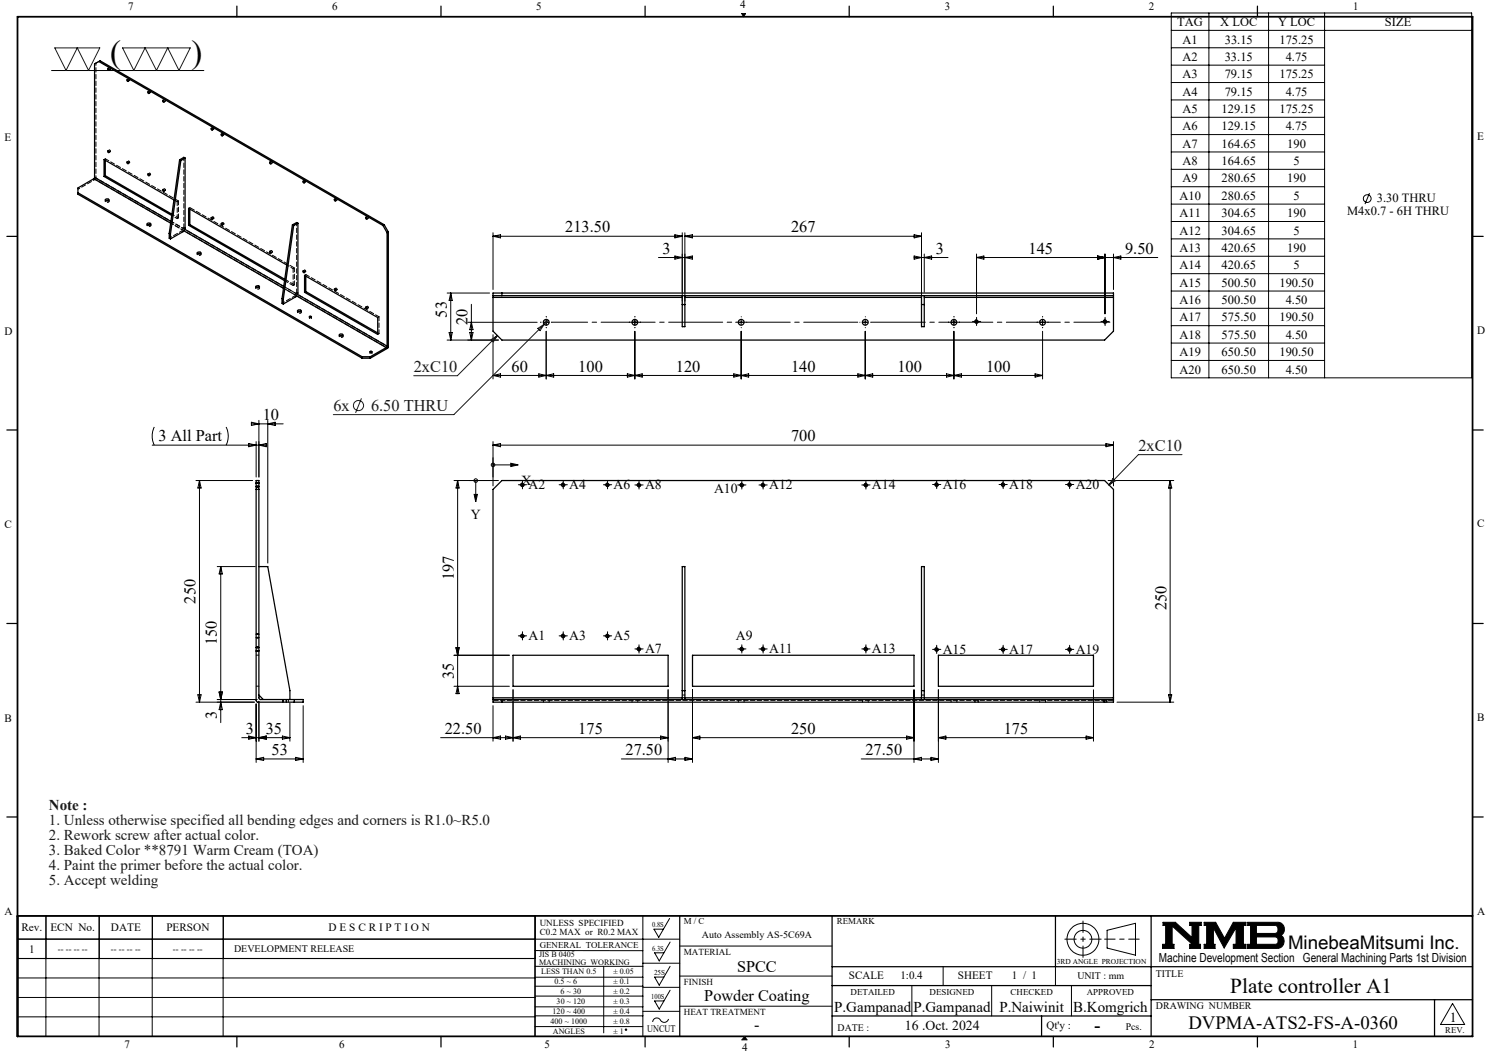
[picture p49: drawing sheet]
<svg xmlns="http://www.w3.org/2000/svg" width="420mm" height="297mm" viewBox="0 0 420 297" stroke-linecap="round" stroke-linejoin="round" font-family="sans-serif">
<defs><g id="words">
<g font-size="9.2">
<text x="31.1" y="17.7">(</text>
<text x="54" y="17.8">)</text>
</g>
<text font-size="6" x="347" y="280">Plate controller A1</text>
<g font-size="5.3">
<text x="363.3" y="267.7">MinebeaMitsumi Inc.</text>
<text x="335.2" y="290.4">DVPMA-ATS2-FS-A-0360</text>
</g>
<text font-size="4.9" x="308.8" y="290.9">-</text>
<g font-size="4.6">
<text x="159.4" y="65.5">213.50</text>
<text x="223.1" y="65.5">267</text>
<text x="186.9" y="71.5">3</text>
<text x="264" y="71.5">3</text>
<text x="290.1" y="71.5">145</text>
<text x="317.3" y="71.5">9.50</text>
<text x="126.1" y="89.6" transform="rotate(-90 126.1 89.6)">53</text>
<text x="131.9" y="91.6" transform="rotate(-90 131.9 91.6)">20</text>
<text x="144.3" y="104.8">60</text>
<text x="163.1" y="104.8">100</text>
<text x="190.6" y="104.8">120</text>
<text x="223.1" y="104.8">140</text>
<text x="253.1" y="104.8">100</text>
<text x="278.1" y="104.8">100</text>
<text x="74.1" y="118.4">10</text>
<text x="44.7" y="124.4">3 All Part</text>
<text x="223.1" y="124.4">700</text>
<text x="128" y="163.6" transform="rotate(-90 128 163.6)">197</text>
<text x="55.2" y="170.2" transform="rotate(-90 55.2 170.2)">250</text>
<text x="329" y="172.2" transform="rotate(-90 329 172.2)">250</text>
<text x="61.2" y="182" transform="rotate(-90 61.2 182)">150</text>
<text x="128" y="191.5" transform="rotate(-90 128 191.5)">35</text>
<text x="61.2" y="202.7" transform="rotate(-90 61.2 202.7)">3</text>
<text x="69.4" y="206.9">3</text>
<text x="75" y="206.9">35</text>
<text x="125.4" y="206.9">22.50</text>
<text x="163.1" y="206.9">175</text>
<text x="223.1" y="206.9">250</text>
<text x="283.1" y="206.9">175</text>
<text x="76.6" y="212.9">53</text>
<text x="176.4" y="212.9">27.50</text>
<text x="244.1" y="212.9">27.50</text>
<text x="207.9" y="274.1">SPCC</text>
<text x="198.7" y="282.4">Powder Coating</text>
<text x="212.8" y="290.6">-</text>
</g>
<g font-size="4.6" fill="#191924">
<text x="116.7" y="104.9">2xC10</text>
<text x="94" y="115.8">6x</text>
<text x="104.7" y="115.8">6.50 THRU</text>
<text x="321.1" y="127.1">2xC10</text>
</g>
<g font-size="4.2" fill="#191924">
<text x="13.8" y="228.5">Note :</text>
<text x="13.8" y="232.8">1. Unless otherwise specified all bending edges and corners is R1.0~R5.0</text>
<text x="13.8" y="237">2. Rework screw after actual color.</text>
<text x="13.8" y="241.3">3. Baked Color **8791 Warm Cream (TOA)</text>
<text x="13.8" y="245.5">4. Paint the primer before the actual color.</text>
<text x="13.8" y="249.7">5. Accept welding</text>
</g>
<g font-size="4.2">
<text x="235.3" y="285.5">P.Gampanad</text>
<text x="257.6" y="285.5">P.Gampanad</text>
<text x="281.9" y="285.5">P.Naiwinit</text>
<text x="302.7" y="285.5">B.Komgrich</text>
</g>
<g font-size="3.9">
<text x="147.1" y="136.7">X</text>
<text x="149.1" y="138">A2</text>
<text x="160.6" y="138">A4</text>
<text x="173.1" y="138">A6</text>
<text x="265.9" y="137.9">A16</text>
<text x="284.7" y="137.9">A18</text>
<text x="303.4" y="137.9">A20</text>
<text x="182" y="138">A8</text>
<text x="201.4" y="139.1">A10</text>
<text x="216.9" y="138">A12</text>
<text x="245.9" y="138">A14</text>
<text x="132.8" y="146.5">Y</text>
<text x="149.1" y="180.6">A1</text>
<text x="160.6" y="180.6">A3</text>
<text x="173.1" y="180.6">A5</text>
<text x="182" y="184.3">A7</text>
<text x="207.5" y="180.6">A9</text>
<text x="216.9" y="184.3">A11</text>
<text x="245.9" y="184.3">A13</text>
<text x="265.9" y="184.4">A15</text>
<text x="284.7" y="184.4">A17</text>
<text x="303.4" y="184.4">A19</text>
<text x="255.2" y="290.6">16 .Oct. 2024</text>
<text x="408.9" y="288.2">1</text>
</g>
<g font-size="3.5">
<text x="332.1" y="7.4">TAG</text>
<text x="344.2" y="7.4">X LOC</text>
<text x="360.5" y="7.4">Y LOC</text>
<text x="390.7" y="7.4">SIZE</text>
<text x="333.6" y="17.2">A2</text>
<text x="333.6" y="12.3">A1</text>
<text x="345.5" y="17.2">33.15</text>
<text x="345.5" y="12.3">33.15</text>
<text x="360.9" y="12.3">175.25</text>
<text x="362.6" y="17.2">4.75</text>
<text x="333.6" y="22.1">A3</text>
<text x="345.5" y="22.1">79.15</text>
<text x="360.9" y="22.1">175.25</text>
<text x="333.6" y="27">A4</text>
<text x="345.5" y="27">79.15</text>
<text x="362.6" y="27">4.75</text>
<text x="333.6" y="31.9">A5</text>
<text x="344.6" y="31.9">129.15</text>
<text x="360.9" y="31.9">175.25</text>
<text x="333.6" y="36.8">A6</text>
<text x="333.6" y="41.7">A7</text>
<text x="344.6" y="36.8">129.15</text>
<text x="344.6" y="41.7">164.65</text>
<text x="362.6" y="36.8">4.75</text>
<text x="363.1" y="41.7">190</text>
<text x="333.6" y="46.6">A8</text>
<text x="344.6" y="46.6">164.65</text>
<text x="364.9" y="46.6">5</text>
<text x="333.6" y="51.5">A9</text>
<text x="344.6" y="51.5">280.65</text>
<text x="363.1" y="51.5">190</text>
<text x="332.7" y="56.4">A10</text>
<text x="344.6" y="56.4">280.65</text>
<text x="364.9" y="56.4">5</text>
<text x="388.4" y="57.1">3.30 THRU</text>
<text x="332.7" y="61.3">A11</text>
<text x="344.6" y="61.3">304.65</text>
<text x="363.1" y="61.3">190</text>
<text x="380" y="60.6">M4x0.7 - 6H THRU</text>
<text x="332.7" y="66.2">A12</text>
<text x="332.7" y="71.1">A13</text>
<text x="344.6" y="66.2">304.65</text>
<text x="344.6" y="71.1">420.65</text>
<text x="363.1" y="71.1">190</text>
<text x="364.9" y="66.2">5</text>
<text x="332.7" y="76">A14</text>
<text x="344.6" y="76">420.65</text>
<text x="364.9" y="76">5</text>
<text x="332.7" y="80.9">A15</text>
<text x="344.6" y="80.9">500.50</text>
<text x="360.9" y="80.9">190.50</text>
<text x="332.7" y="85.8">A16</text>
<text x="344.6" y="85.8">500.50</text>
<text x="362.6" y="85.8">4.50</text>
<text x="332.7" y="90.7">A17</text>
<text x="332.7" y="95.6">A18</text>
<text x="344.6" y="90.7">575.50</text>
<text x="344.6" y="95.6">575.50</text>
<text x="360.9" y="90.7">190.50</text>
<text x="362.6" y="95.6">4.50</text>
<text x="332.7" y="100.5">A19</text>
<text x="344.6" y="100.5">650.50</text>
<text x="360.9" y="100.5">190.50</text>
<text x="332.7" y="105.4">A20</text>
<text x="344.6" y="105.4">650.50</text>
<text x="362.6" y="105.4">4.50</text>
<text x="326.9" y="271.4">Machine Development Section General Machining Parts 1st Division</text>
</g>
<g font-size="3.2">
<text x="36.1" y="2.9">7</text>
<text x="93.7" y="2.8">6</text>
<text x="151.3" y="2.8">5</text>
<text x="208.8" y="2.2">4</text>
<text x="266.5" y="2.8">3</text>
<text x="324.1" y="2.8">2</text>
<text x="381.6" y="2.8">1</text>
<text x="1.3" y="39.8">E</text>
<text x="416.6" y="39.5">E</text>
<text x="1.3" y="94.3">D</text>
<text x="416.6" y="94.1">D</text>
<text x="1.3" y="148.9">C</text>
<text x="416.6" y="148.7">C</text>
<text x="1.3" y="203.6">B</text>
<text x="416.6" y="203.3">B</text>
<text x="416.6" y="258">A</text>
<text x="1.3" y="258.1">A</text>
<text x="6.1" y="262.7">Rev.</text>
<text x="14.2" y="262.7">ECN No.</text>
<text x="31.3" y="262.7">DATE</text>
<text x="46.9" y="262.7">PERSON</text>
<text x="92.7" y="262.7">D E S C R I P T I O N</text>
<text x="8.2" y="268.7">1</text>
<text x="239.4" y="276.2">SCALE</text>
<text x="254" y="276.2">1:0.4</text>
<text x="270.2" y="276.2">SHEET</text>
<text x="285.4" y="276.2">1 / 1</text>
<text x="295.2" y="290.1">Qt'y :</text>
<text x="35.1" y="295.5">7</text>
<text x="95.7" y="295.6">6</text>
<text x="153.6" y="295.6">5</text>
<text x="209.3" y="296.3">4</text>
<text x="266.6" y="295.6">3</text>
<text x="324.2" y="295.6">2</text>
<text x="381.6" y="295.6">1</text>
</g>
<g font-size="2.8">
<text x="66" y="268.6">DEVELOPMENT RELEASE</text>
<text x="198" y="264.5">Auto Assembly AS-5C69A</text>
<text x="326" y="275.4">TITLE</text>
<text x="303.9" y="276.2">UNIT : mm</text>
<text x="326" y="284.7">DRAWING NUMBER</text>
<text x="182.5" y="291.2">UNCUT</text>
<text x="236.3" y="290.7">DATE :</text>
<text x="317.6" y="290.6">Pcs.</text>
</g>
<g font-size="2.6">
<text x="152.2" y="261.3">UNLESS SPECIFIED</text>
<text x="152.2" y="263.7">C0.2 MAX or R0.2 MAX</text>
<text x="192.9" y="269.4">MATERIAL</text>
<text x="192.9" y="277.7">FINISH</text>
<text x="192.9" y="286.3">HEAT TREATMENT</text>
</g>
<g font-size="2.5">
<text x="192.9" y="260.7">M / C</text>
<text x="236" y="260.7">REMARK</text>
<text x="16.3" y="268.5">-- -- -- --</text>
<text x="31.3" y="268.5">-- -- -- --</text>
<text x="48.8" y="268.5">-- -- -- --</text>
<text x="152.3" y="267.3">GENERAL TOLERANCE</text>
<text x="239.9" y="280.5">DETAILED</text>
<text x="262.2" y="280.5">DESIGNED</text>
<text x="285.1" y="280.5">CHECKED</text>
<text x="306.6" y="280.5">APPROVED</text>
<text x="407.7" y="291.5">REV.</text>
</g>
<g font-size="2.3">
<text x="152.1" y="270">JIS B 0405</text>
<text x="152.1" y="272.1">MACHINING WORKING</text>
<text x="152.7" y="274.6">LESS THAN 0.5</text>
<text x="173" y="274.6">± 0.05</text>
<text x="156.4" y="277.4">0.5 ~ 6</text>
<text x="158.1" y="280.3">6 ~ 30</text>
<text x="173" y="277.4">± 0.1</text>
<text x="173" y="280.3">± 0.2</text>
<text x="155.9" y="286">120 ~ 400</text>
<text x="157" y="283.2">30 ~ 120</text>
<text x="173" y="283.2">± 0.3</text>
<text x="173" y="286">± 0.4</text>
<text x="155.3" y="288.9">400 ~ 1000</text>
<text x="155.9" y="291.7">ANGLES</text>
<text x="173" y="288.9">± 0.8</text>
<text x="173" y="291.7">± 1</text>
</g>
<g font-size="2.1">
<text x="184" y="261.5">0.8S</text>
<text x="184" y="268.1">6.3S</text>
<text x="184.5" y="275">25S</text>
<text x="298.1" y="271.8">3RD ANGLE PROJECTION</text>
<text x="183.7" y="281.9">100S</text>
</g>
</g></defs>
<g fill="none" stroke="#000" stroke-width=".28">
<path d="M14.5 19.9h43M30.4 19.3a.28 .28 0 0 1 .4 .2 .28 .28 0 0 1-.3 .3zM209.2 3.8h1.1l-.6 .9zM330.4 3.7h84.7v102.9h-84.7zM330.4 13.5h43.2M330.4 18.4h43.2M330.4 8.6h84.7M341 3.7v102.9M357.8 3.7v102.9M373.6 3.7v102.9M35.8 22.4a.27 .27 0 0 1 .5 .2 .27 .27 0 0 1-.4 .3zM41.7 25.9a.26 .26 0 0 1 .4 .1 .26 .26 0 0 1-.3 .3z"/>
<path d="M45.9 28.3a.27 .27 0 0 1 .4 .1 .27 .27 0 0 1-.2 .4zM59.6 36.2a.28 .28 0 0 1 .4 .1 .28 .28 0 0 1-.3 .4zM330.4 23.3h43.2M330.4 28.2h43.2M330.4 33.1h43.2M330.4 38h43.2M30.4 42.5a.27 .27 0 0 1 .4 .2 .27 .27 0 0 1-.2 .3zM35.8 45.6a.26 .26 0 0 1 .4 .2 .26 .26 0 0 1-.3 .3zM41.7 49a.28 .28 0 0 1 .4 .2 .28 .28 0 0 1-.2 .4zM46 53.4a.28 .28 0 0 1 .4 .2 .28 .28 0 0 1-.4 .3zM76.1 45.7a.26 .26 0 0 1 .4 .2 .26 .26 0 0 1-.3 .3zM85.5 51a.27 .27 0 0 1 .4 .2 .27 .27 0 0 1-.3 .3z"/>
<path d="M94.3 56.1a.29 .29 0 0 1 .4 .2 .29 .29 0 0 1-.2 .4zM330.4 42.9h43.2M330.4 47.8h43.2M330.4 52.7h43.2M330.4 57.6h43.2M386.3 54.5l-1.3 3.1M59.6 61.3a.29 .29 0 0 1 .4 .2 .29 .29 0 0 1-.3 .4zM62.4 63a.26 .26 0 0 1 .4 .1 .26 .26 0 0 1-.3 .4zM76.1 70.9a.28 .28 0 0 1 .3 .1 .28 .28 0 0 1-.2 .4zM85.5 76.3a.29 .29 0 0 1 .4 .2 .29 .29 0 0 1-.2 .4zM103.2 61.3a.27 .27 0 0 1 .4 .1 .27 .27 0 0 1-.3 .3zM139.1 65.6v16.1"/>
<path d="M139.1 66.6l2.1-.4v.9zM139.1 66.6h53.3M185.7 72.6h9.6M190.4 72.2l2 .4-2 .5zM190.4 66.2l2 .4-2 .5zM192.4 65.6v19.3M193.2 65.6v19.3M193.2 66.6h66.7M193.2 66.6l2.1-.4v.9zM193.2 72.6l2.1-.4v.9zM257.8 66.2l2.1 .4-2.1 .5zM257.8 72.6h9.6"/>
<path d="M257.8 72.2l2.1 .4-2.1 .5zM259.9 65.6v19.3M260.7 71.6v10.8M260.7 72.6l2.1-.4v.9zM275.4 71.6v16.9M275.4 72.6h51.2M275.4 72.6l2.1-.4v.9zM309.6 72.2l2.1 .4-2.1 .5zM311.7 71.6v16.9M314.1 71.6v10.1M314.1 72.6l2.1-.4v.9zM330.4 62.5h43.2"/>
<path d="M330.4 67.4h43.2M330.4 72.3h43.2M330.4 77.2h43.2M94.3 81.5a.27 .27 0 0 1 .4 .1 .27 .27 0 0 1-.3 .3zM103.2 86.6a.26 .26 0 0 1 .4 .1 .26 .26 0 0 1-.3 .4zM104.3 99.2l.5-.1a.26 .26 0 0 1-.2 .4 .26 .26 0 0 1-.3-.3zM126.1 95.9h14.5M126.1 82.7h12M126.7 93.8h.9l-.5 2.1zM127.1 82.7v13.2M127.1 82.7l.5 2h-.9zM131.9 90.9h19.6"/>
<path d="M132.5 93.8h.9l-.4 2.1zM133 85.8v10.1M133 90.9l.4 2.1h-.9zM139.1 94.4v12.5M153.3 90.9h1.5M154.1 90.2v1.4M154.1 93.4v13.5M178.3 90.9h1.5M179.1 90.2v1.4M179.1 93.4v13.5M208.3 90.9h1.5M209.1 90.2v1.4"/>
<path d="M209.1 93.4v13.5M243.3 90.9h1.5M244.1 90.2v1.4M244.1 93.4v13.5M268.3 90.9h1.5M269.1 90.2v1.4M269.1 93.4v13.5M274.7 90.7h1.5M275.4 90v1.4M275.6 90.2a.51 .51 0 0 0-.6 .4 .51 .51 0 0 0 .3 .6 .51 .51 0 0 0 .6-.4M293.3 90.9h1.5M294.1 90.2v1.4"/>
<path d="M294.1 93.4v13.5M310.9 90.7h1.6M311.7 90v1.4M311.8 90.2a.51 .51 0 0 0-.6 .4 .51 .51 0 0 0 .4 .6 .51 .51 0 0 0 .6-.4M330.4 82.1h43.2M330.4 87h43.2M330.4 91.9h43.2M330.4 96.8h43.2M70.9 119.6h9M70.9 119.1l2.1 .5-2.1 .4zM73 118.6v15.9M75.5 118.6v40.2"/>
<path d="M75.5 119.6l2.1-.5v.9zM139.1 105.9l2.1-.5v1zM152 105.4l2.1 .5-2.1 .5zM154.1 105.9l2.1-.5v1zM177 105.4l2.1 .5-2.1 .5zM179.1 105.9l2.1-.5v1zM207 105.4l2.1 .5-2.1 .5zM209.1 105.9l2.1-.5v1zM242 105.4l2.1 .5-2.1 .5zM244.1 105.9l2.1-.5v1zM267 105.4l2.1 .5-2.1 .5zM269.1 105.9l2.1-.5v1z"/>
<path d="M292 105.4l2.1 .5-2.1 .5zM294.1 105.9h-155M330.4 101.7h43.2M42.9 125.6h32.2M43.5 120.4l-.6 2.1 .1 1.7 .5 1.4M55.3 135.5h16M56.3 135.5v62.5M56.3 135.5l.4 2.2h-.9zM63.8 120.4l.6 2.4-.2 1.8-.4 1M70.2 125.1l2 .5-2 .4zM72.2 137.2h.8M72.2 136.2h.8"/>
<path d="M72.2 137.3h.8M72.2 136.3h.8M72.2 124.6v9.9M73 125.6l2.1-.5v.9zM128.1 135.5h12.5M129.1 135.5l.4 2.2h-.9zM129.1 135.5v60.1M133.7 139.4h1l-.5 2.2zM134.2 135.5v3.9M139.1 124.6v12.5M139.1 131.1h5M139.1 125.6h175"/>
<path d="M139.1 125.6l2.1-.5v.9zM144.1 130.7l2.1 .4-2.1 .5zM146.6 136.7h1.5M147.4 136v1.5M147.5 136.2a.51 .51 0 0 0-.6 .4 .51 .51 0 0 0 .3 .6 .51 .51 0 0 0 .6-.3M158.1 136.7h1.5M158.9 136v1.5M159 136.2a.51 .51 0 0 0-.6 .4 .51 .51 0 0 0 .3 .6 .51 .51 0 0 0 .6-.3M170.6 136.7h1.5M171.3 136v1.5M171.5 136.2a.51 .51 0 0 0-.6 .4 .51 .51 0 0 0 .3 .6 .51 .51 0 0 0 .6-.3M179.5 136.8h1.5"/>
<path d="M180.2 136.1v1.4M180.4 136.3a.51 .51 0 0 0-.7 .4 .51 .51 0 0 0 .4 .6 .51 .51 0 0 0 .6-.4M208.5 136.8h1.5M209.2 136.1v1.4M209.4 136.3a.51 .51 0 0 0-.7 .4 .51 .51 0 0 0 .4 .6 .51 .51 0 0 0 .6-.4M214.5 136.8h1.5M215.2 136.1v1.4M215.4 136.3a.51 .51 0 0 0-.7 .4 .51 .51 0 0 0 .4 .6 .51 .51 0 0 0 .6-.4M243.5 136.8h1.5M244.2 136.1v1.4M244.4 136.3a.51 .51 0 0 0-.7 .4 .51 .51 0 0 0 .4 .6 .51 .51 0 0 0 .6-.4M263.5 136.7h1.4"/>
<path d="M264.2 135.9v1.5M264.3 136.2a.5 .5 0 0 0-.6 .4 .5 .5 0 0 0 .4 .6 .5 .5 0 0 0 .6-.4M282.2 136.7h1.5M282.9 135.9v1.5M283.1 136.2a.5 .5 0 0 0-.7 .4 .5 .5 0 0 0 .4 .6 .5 .5 0 0 0 .6-.4M301 136.7h1.4M301.7 135.9v1.5M301.8 136.2a.5 .5 0 0 0-.6 .4 .5 .5 0 0 0 .4 .6 .5 .5 0 0 0 .6-.4M312 125.1l2.1 .5-2.1 .4zM312.6 135.5h18.5M314.1 124.6v12.5M330.1 135.5l.4 2.2h-.9z"/>
<path d="M330.1 135.5v62.5M61.3 159.8h10.7M62.3 159.8v44M62.3 159.8l.4 2.1h-.9zM72.2 179.9h.8M72.2 178.9h.8M146.6 179.3h1.5M147.4 178.6v1.5M147.5 178.9a.5 .5 0 0 0-.6 .3 .5 .5 0 0 0 .3 .7 .5 .5 0 0 0 .6-.4M158.1 179.3h1.5M158.9 178.6v1.5M159 178.9a.5 .5 0 0 0-.6 .3 .5 .5 0 0 0 .3 .7 .5 .5 0 0 0 .6-.4"/>
<path d="M170.6 179.3h1.5M171.3 178.6v1.5M171.5 178.9a.5 .5 0 0 0-.6 .3 .5 .5 0 0 0 .3 .7 .5 .5 0 0 0 .6-.4M55.8 196h.9l-.4 2zM61.3 197.3h11.2M61.8 195.2h.9l-.4 2.1zM62.3 198l.4 2.2h-.9zM71.8 198h-16.5M72.2 183.5h.8M72.2 182.6h.8M72.2 183.7h.8M72.2 182.7h.8"/>
<path d="M72.2 198.5v16.5M73 197.8v11.3M79.8 197.3v.7M80.8 197.3v.7M81.8 198.3v10.8M85.5 199v16M128.1 193.6h15.6M128.6 182.7h.9l-.4 2.1zM129.1 193.6l.4 2h-.9zM139.1 199v10.1M143.7 184.8h-15.6M144.7 194.6v14.5"/>
<path d="M179.5 183.1h1.5M180.2 182.3v1.5M180.4 182.6a.51 .51 0 0 0-.7 .3 .51 .51 0 0 0 .4 .6 .51 .51 0 0 0 .6-.3M188.5 194.6v20.4M195.3 194.6v20.4M208.5 183.1h1.5M209.2 182.3v1.5M209.4 182.6a.51 .51 0 0 0-.7 .3 .51 .51 0 0 0 .4 .6 .51 .51 0 0 0 .6-.3M214.5 183.1h1.5M215.2 182.3v1.5M215.4 182.6a.51 .51 0 0 0-.7 .3 .51 .51 0 0 0 .4 .6 .51 .51 0 0 0 .6-.3M243.5 183.1h1.5"/>
<path d="M244.2 182.3v1.5M244.4 182.6a.51 .51 0 0 0-.7 .3 .51 .51 0 0 0 .4 .6 .51 .51 0 0 0 .6-.3M257.8 194.6v20.4M263.5 183.2h1.4M264.2 182.4v1.5M264.3 182.7a.5 .5 0 0 0-.6 .4 .5 .5 0 0 0 .4 .6 .5 .5 0 0 0 .6-.4M264.7 194.6v20.4M275 197.3v.7M275.9 197.3v.7M282.2 183.2h1.5M282.9 182.4v1.5M283.1 182.7a.5 .5 0 0 0-.7 .4 .5 .5 0 0 0 .4 .6 .5 .5 0 0 0 .6-.4"/>
<path d="M301 183.2h1.4M301.7 182.4v1.5M301.8 182.7a.5 .5 0 0 0-.6 .4 .5 .5 0 0 0 .4 .6 .5 .5 0 0 0 .6-.4M308.4 194.6v14.5M311.2 197.3v.7M312.2 197.3v.7M315.1 198h16M329.6 196h.9l-.4 2zM68.2 208.1h13.6M70.2 207.6l2 .5-2 .4zM72.2 214.1h13.3M72.2 214.1l2.2-.5v.9z"/>
<path d="M73 208.1l2.1-.5v.9zM79.7 207.6l2.1 .5-2.1 .4zM83.4 213.6l2.1 .5-2.1 .4zM124.3 208.1h64.2M139.1 208.1l2.1-.5v.9zM142.6 207.6l2.1 .5-2.1 .4zM144.7 208.1l2.1-.5v.9zM175.3 214.1h20M186.3 207.6l2.2 .5-2.2 .4zM188.5 214.1l2-.5v.9zM193.2 213.6l2.1 .5-2.1 .4zM195.3 208.1h62.5"/>
<path d="M195.3 208.1l2.1-.5v.9zM242.9 214.1h21.8M255.7 207.6l2.1 .5-2.1 .4zM257.8 214.1l2.1-.5v.9zM262.6 213.6l2.1 .5-2.1 .4zM264.7 208.1h43.7M264.7 208.1l2.1-.5v.9zM306.4 207.6l2 .5-2 .4zM13 258.3l-.1 34M27.9 258.3v34M28 258.3v12M42.9 258.3v34"/>
<path d="M43 258.3v12M62.9 258.3v34M63 258.3v12M150.9 258.3v34M181.3 258.3v34M188.9 259l-3.1 5.4-1.3-2.3h2.6M4.9 264.9h186.8M4.9 275.8h146M5 270.3v-12h146v12l-146.1 .1M150.9 278.2h30.4M150.9 275.6h30.4M150.9 272.6h30.4"/>
<path d="M150.9 268.1h30.4M170.3 272.6v18.7M181.3 271.7h10.4M181.3 278.5h10.4M189 279.3l-3.1 5.3-1.3-2.3h2.7M189 265.7l-3.1 5.3-1.3-2.3h2.7M189 272.6l-3.1 5.3-1.3-2.3h2.7M191.7 266.8h43M191.7 275.3h43M257.2 278v8.6M266 272.7v5.3M279.7 278v8.6"/>
<path d="M297.7 272.7v5.3M302.2 278v8.6M312.3 262.4l8-2v9l-8-2zM328 260.1h3.5l4.7 4.3v-3.4h-.6v-.9h3.2v.9h-.7v5.3h.5v1.2h-3v-1.2h.7l-5.7-5.1v5.1h.6v1.2h-3.3v-1.2h.9v-5.3h-.8zM339.7 260.1h3.2l2.5 4.6 2.5-4.6h3.5v.9h-.7v5.3h.7v1.2h-3.5v-1.2h.8v-4.6l-3.4 5.7-3-5.7v4.6h.4v1.2h-3v-1.2h.7v-5.3h-.7zM351.9 260.1h8.4a1.97 1.97 0 0 1 1.9 1.5 1.97 1.97 0 0 1-.9 2.2 2.03 2.03 0 0 1 .8 2.2 2.03 2.03 0 0 1-1.8 1.5h-8.4v-1.2h.8v-5.3h-.8zM354.4 261h5.4l.6 .5v1.2l-.7 .6h-5.3zM354.4 264.3h5.4l.6 .4 .1 1-.6 .6h-5.5zM4.9 281.3h146M4.9 286.8h146M150.9 280.9h30.4M150.9 286.5h30.4"/>
<path d="M150.9 284h30.4M150.9 289.6h30.4M181.3 285.3h10.4M188.6 287.4a1.34 1.34 0 0 1-1.3 1 1.34 1.34 0 0 1-1.3-1 1.16 1.16 0 0 0-1.2-.2 1.16 1.16 0 0 0-.7 1.1M191.7 283.8h43M210 292.3l.7 1M409.7 283l3.4 6h-6.8z"/>
<circle cx="62.7" cy="38.1" r=".27"/>
<circle cx="385.7" cy="56" r="1.09"/>
<circle cx="87.5" cy="89.3" r=".29"/>
<circle cx="134.2" cy="135.6" r=".5"/>
<circle cx="139.1" cy="131.1" r=".5"/>
<circle cx="305.5" cy="264.9" r="2.51"/>
<circle cx="305.5" cy="264.9" r="4.5"/>
<circle cx="176.6" cy="290.4" r=".2"/>
</g>
<path d="M311.6 264.9h9.7" fill="none" stroke="#000" stroke-width=".28" stroke-dasharray="15.2 1.3 1.3 1.3" stroke-dashoffset="12.3"/>
<path d="M305.5 259.8v10.2M300.4 264.9h10.2" fill="none" stroke="#000" stroke-width=".28" stroke-dasharray="15.2 1.3 1.3 1.3" stroke-dashoffset="12"/>
<g fill="none" stroke="#000" stroke-width=".35">
<path d="M27.9 17.4l-1.2 .6v32M27.9 17.4l80.1 46.2M27.9 17.4l.3-.3 80.2 46.3M66.8 1.7v3M124.4 1.7v3M182 1.7v3M239.5 1.7v3M297.1 1.7v3M354.7 1.7v3M35.9 22.5h.1a.23 .23 0 0 1 .2 .2 .23 .23 0 0 1-.2 .2zM41.8 25.9l.3 .1v.3l-.3-.1zM45.9 28.4h.3l.1 .3h-.3z"/>
<path d="M59.6 36.2l.3 .2v.3l-.3-.2zM62.4 37.9l.4 .3a.23 .23 0 0 1-.3 .1 .23 .23 0 0 1-.1-.3zM22 54.4l80.1 46.2M26.5 50.4l-4.5 2.6v1.8l80.1 46.2M26.5 50.4l21.6 12.5M26.7 50l-.2 .4M26.7 50l21.5 12.4M29.4 49.8v-4.8l19.7 11.4M29.4 49.8l19 11M29.7 56.3a.53 .53 0 0 1 .6-.2 .53 .53 0 0 1 .4 .4 .59 .59 0 0 1-1-.2zM29.7 49.6l18.8 10.8M29.7 49.6l-.3 .2"/>
<path d="M29.7 45.2v4.4M29.8 56.6h.8M30.4 42.6l.4 .3a.23 .23 0 0 1-.3 .1 .23 .23 0 0 1-.1-.4zM35.9 45.6l.3 .2v.3l-.3-.1zM45.9 53.5h.3v.5zM50.7 45.1l-3 20.7M50.7 45.1l.3 .2M51 45.3l-2.9 20.7M52.2 44.6v19.7l-.6 1.1-3.5 2M52.2 44.6l-1.2 .7M52.2 44.6l-.3-.2-1.2 .7M53.6 59v4.4"/>
<path d="M76.1 45.7l.3 .2v.3l-.3-.2zM85.5 51.1h.3l.1 .3a.24 .24 0 0 1-.4 .1 .24 .24 0 0 1 0-.4zM1.9 66.7h3M41.6 63a.45 .45 0 0 1 .6-.2 .45 .45 0 0 1 .2 .7 .46 .46 0 0 1-.6 0 .46 .46 0 0 1-.2-.5zM41.6 63.4h.8M47.7 65.8l.4 .2M47.7 65.8v1.4l.4 .2M48.1 66v1.4M51.8 65l28.1 16.3M52 64.6l28 16.2M53.2 63.5v-4.7l27.7 16M53.2 63.5l27.1 15.7"/>
<path d="M53.6 63.4l-.4 .1M53.6 63.4l26.7 15.4M55.6 71.3a.53 .53 0 0 1 .6-.3 .53 .53 0 0 1 .4 .5 .58 .58 0 0 1-1-.2zM55.7 71.6h.9M62.4 63l.3 .2v.3l-.3-.2zM82.5 63.4l-2.9 20.8M82.5 63.4l.3 .2M82.8 63.6l-2.9 20.8M84 63v19.7l-.6 1-3.5 2.1M84 63l-1.2 .6M84 63l-.3-.2-1.2 .6M85.5 76.4l.3 .1 .1 .3h-.3z"/>
<path d="M85.9 77.7l20.6 11.9v4.7l-20.6-11.9zM86.3 77.9v4.3M103.2 61.3l.2 .1 .1 .3h-.2zM108 63.6l1.2 2M108.4 63.4l-.4 .2M108.4 63.4l1.1 2M109.2 65.6v32M109.5 65.4v32.5l-.1 .3-4.9 2.8M109.5 65.4l-.3 .2M415.4 66.7h3M72.1 80.8a.53 .53 0 0 1 .6-.3 .53 .53 0 0 1 .4 .6 .58 .58 0 0 1-1-.3zM72.2 81.1h.9"/>
<path d="M79.6 84.2l.3 .2M79.6 84.2v1.3l.3 .3M79.9 84.4v1.4M83.6 83.4l25.3 14.6M83.9 83l25.3 14.6M84 87.5a.44 .44 0 0 1 .6-.2 .44 .44 0 0 1 .2 .6 .44 .44 0 0 1-.6 .1 .44 .44 0 0 1-.2-.5zM84 87.9h.8M86.3 82.2l-.4 .2M86.3 82.2l20.2 11.7M87.3 89.2l.5 .2-.4 .1zM95.8 94.3a.44 .44 0 0 1 .6-.2 .44 .44 0 0 1 .2 .7 .45 .45 0 0 1-.6 0 .45 .45 0 0 1-.2-.5zM95.8 94.7h.8"/>
<path d="M103.2 86.7h.2l.1 .4zM108.9 98l-4.4 2.6M109.2 97.6l-.3 .4M139.1 83.4v.5M139.1 83.4v-.7h175v.7M139.1 83.9v9.5l2.5 2.5h170l2.5-2.5v-9.5M139.1 83.4h175M139.1 83.9h53.3M141.6 82.7v.7M192.4 83.4v8.7h.8v-8.7M192.4 85.9h.8M193.2 83.9h66.7"/>
<path d="M259.9 83.4v8.7h.8v-8.7M259.9 85.9h.8M260.7 83.9h53.4M311.6 82.7v.7M314.1 83.4v.5M102.1 100.6h2.4M102.1 100.6v.4M102.1 101h2.4M104.5 100.6v.4M1.9 121.3h3M72.2 135.5h.8v61.4l.4 .4h12.1v.7h-12.8l-.4-.3zM72.2 138h.8"/>
<path d="M415.4 121.3h3M73 159.8h2.5l6.3 35v2.5M1.9 175.9h3M415.4 175.9h3M73 196l1.3 1.3M83 197.3v.7M139.1 196.8v.5M139.1 197.3v.7h175v-.7M139.1 196.8v-58.8l2.5-2.5h170l2.5 2.5v58.8M139.1 197.3h175M139.1 196.8h53.3M141.6 197.3v.7"/>
<path d="M144.7 184.8h43.8v8.8h-43.8zM192.4 194.8h.8M192.4 197.3v-37.5h.8v37.5M193.2 196.8h66.7M195.3 184.8h62.5v8.8h-62.5zM259.9 197.3v-37.5h.8v37.5M259.9 194.8h.8M260.7 196.8h53.4M264.7 184.8h43.7v8.8h-43.7zM311.6 197.3v.7M314.1 196.8v.5M1.9 230.4h3"/>
<path d="M415.4 230.4h3M150.9 258.3v34M191.7 258.3v34M234.7 258.3v34M297.7 258.3v14.4M324.7 258.3v34M234.7 272.7h180.7M234.7 278h90M66.8 292.3v3M124.4 292.3v3M182 292.3v3M234.7 286.6h90"/>
<path d="M239.5 292.3v3M293.8 286.6v5.7M297.1 292.3v3M324.7 282h90.7M354.7 292.3v3M404.6 282v10.3"/>
<circle cx="30.6" cy="19.5" r=".23"/>
<circle cx="41.9" cy="49.3" r=".22"/>
<circle cx="94.6" cy="56.4" r=".23"/>
<circle cx="59.8" cy="61.6" r=".23"/>
<circle cx="76.3" cy="71.1" r=".22"/>
<circle cx="94.5" cy="81.7" r=".23"/>
<circle cx="104.6" cy="99.2" r=".22"/>
<circle cx="154.1" cy="90.9" r=".81"/>
<circle cx="179.1" cy="90.9" r=".81"/>
<circle cx="209.1" cy="90.9" r=".81"/>
<circle cx="244" cy="90.9" r=".81"/>
<circle cx="269.1" cy="90.9" r=".81"/>
<circle cx="275.4" cy="90.7" r=".41"/>
<circle cx="294.1" cy="90.9" r=".81"/>
<circle cx="311.7" cy="90.7" r=".41"/>
<circle cx="147.4" cy="136.7" r=".41"/>
<circle cx="158.9" cy="136.7" r=".42"/>
<circle cx="171.4" cy="136.7" r=".41"/>
<circle cx="180.2" cy="136.8" r=".42"/>
<circle cx="209.2" cy="136.8" r=".42"/>
<circle cx="215.2" cy="136.8" r=".41"/>
<circle cx="244.2" cy="136.8" r=".41"/>
<circle cx="264.2" cy="136.7" r=".42"/>
<circle cx="282.9" cy="136.7" r=".41"/>
<circle cx="301.7" cy="136.7" r=".42"/>
<circle cx="147.4" cy="179.4" r=".41"/>
<circle cx="158.9" cy="179.4" r=".42"/>
<circle cx="171.4" cy="179.4" r=".41"/>
<circle cx="180.2" cy="183" r=".42"/>
<circle cx="209.2" cy="183" r=".42"/>
<circle cx="215.2" cy="183" r=".41"/>
<circle cx="244.2" cy="183" r=".41"/>
<circle cx="264.2" cy="183.2" r=".42"/>
<circle cx="282.9" cy="183.2" r=".41"/>
<circle cx="301.7" cy="183.2" r=".42"/>
</g>
<path d="M4.9 4.7h410.5v287.6h-410.5zM4.9 258.3h410.5" fill="none" stroke="#000" stroke-width=".5"/>
<path d="M210 292.3l-.7 1h1.4" fill="none" stroke="#00f" stroke-width=".28"/>
<g fill="#000">
<path d="M210 292.3l.7 1h-1.4z"/>
<path d="M209.2 3.8l.5 .9 .6-.9zM328 260.1v.9h.8v5.3h-.9v1.2h3.3v-1.2h-.6v-5.1l5.7 5.1h-.7v1.2h3v-1.2h-.5v-5.3h.7v-.9h-3.2v.9h.6v3.4l-4.7-4.3zM351.9 260.1v.9h.8v5.3h-.8v1.2l9-.1 .9-.6 .3-.7v-1.3l-.4-.7a.3 .3 0 0 1-.3-.3 .3 .3 0 0 1 .3-.3l.5-.7 .1-1.1-.5-.9-.8-.6zM354.4 264.3h5.4l.6 .4 .1 1-.6 .6h-5.5zM354.4 261l5.5 .1 .5 .5v1.1l-.6 .6h-5.4zM339.7 260.1v.9h.7v5.3h-.7v1.2h3v-1.2h-.4v-4.6l3 5.7 3.4-5.7v4.6h-.8v1.2h3.5v-1.2h-.7v-5.3h.7v-.9h-3.5l-2.5 4.6-2.5-4.6z" fill-rule="evenodd"/>
</g>
<g fill="none" stroke="#191924" stroke-width=".28">
<path d="M15.5 13.5h12.7l-3.2 6.4-3.2-6.4-3.2 6.4zM34.6 13.5h19.1l-3.2 6.4-3.2-6.4-3.2 6.4-3.2-6.4-3.2 6.4zM138.5 95.8l1.8-1.2-1.2 1.8zM140.3 94.6l-11.3 11.4h-12.3M151.7 92.6l1.8-1.1-1.2 1.8zM153.5 91.5l-25.5 25.4h-34M154.7 90.3l-1.2 1.2M102 112.4l-1.7 4M313.9 135l.7 .6-1.8 1.2zM333.4 128.2h-12.3l-8.3 8.6"/>
<circle cx="101.1" cy="114.4" r="1.43"/>
</g>
<g fill="none" stroke="#000" stroke-width=".28" stroke-dasharray="15.2 1.3 1.3 1.3">
<path d="M152.6 90.9h-.1M154.1 89.4v-.1M154.1 92.4h.1M155.6 90.9h.1M177.6 90.9h-.1M179.1 89.4v-.1M179.1 92.4h.1M180.6 90.9h.1M207.6 90.9h-.1M209.1 89.4v-.1M209.1 92.4h.1M210.6 90.9h.1"/>
<path d="M242.6 90.9h-.1M244.1 89.4v-.1M244.1 92.4h.1M245.6 90.9h.1M267.6 90.9h-.1M269.1 89.4v-.1M269.1 92.4h.1M270.6 90.9h.1M274.7 90.7h-.4M275.5 89.9v-.4M275.5 91.4v.4M276.2 90.7h.4"/>
<path d="M292.6 90.9h-.1M294.1 89.4v-.1M294.1 92.4h.1M295.6 90.9h.1M311 90.7h-.5M311.7 89.9v-.4M311.7 91.4v.4M312.5 90.7h.4M146.6 136.7h-.4M147.4 136v-.4M147.4 137.5v.4M148.1 136.7h.4"/>
<path d="M158.1 136.7h-.4M158.9 136v-.4M158.9 137.5v.4M159.6 136.7h.4M170.6 136.7h-.4M171.4 136v-.4M171.4 137.5v.4M172.1 136.7h.4M179.5 136.8h-.4M180.2 136v-.4M180.2 137.5v.4M181 136.8h.4"/>
<path d="M208.5 136.8h-.4M209.2 136v-.4M209.2 137.5v.4M210 136.8h.4M214.5 136.8h-.4M215.2 136v-.4M215.2 137.5v.4M216 136.8h.4M243.5 136.8h-.4M244.2 136v-.4M244.2 137.5v.4M245 136.8h.4"/>
<path d="M263.5 136.7h-.5M264.2 135.9v-.4M264.2 137.4v.4M265 136.7h.4M282.2 136.7h-.4M283 135.9v-.4M283 137.4v.4M283.7 136.7h.4M301 136.7h-.5M301.7 135.9v-.4M301.7 137.4v.4M302.5 136.7h.4"/>
<path d="M146.6 179.3h-.4M147.4 178.6v-.4M148.1 179.3h.4M158.1 179.3h-.4M158.9 178.6v-.4M159.6 179.3h.4M170.6 179.3h-.4M171.4 178.6v-.4M172.1 179.3h.4M147.4 180.1v.4M158.9 180.1v.4M171.4 180.1v.4"/>
<path d="M179.5 183h-.4M180.2 182.3v-.4M180.2 183.8v.4M181 183h.4M208.5 183h-.4M209.2 182.3v-.4M209.2 183.8v.4M210 183h.4M214.5 183h-.4M215.2 182.3v-.4M215.2 183.8v.4M216 183h.4"/>
<path d="M243.5 183h-.4M244.2 182.3v-.4M244.2 183.8v.4M245 183h.4M263.5 183.2h-.5M264.2 182.4v-.4M264.2 183.9v.4M265 183.2h.4M282.2 183.2h-.4M283 182.4v-.4M283 183.9v.4M283.7 183.2h.4"/>
<path d="M301 183.2h-.5M301.7 182.4v-.4M301.7 183.9v.4M302.5 183.2h.4"/>
</g>
<path d="M155.6 90.9h157.5" fill="none" stroke="#000" stroke-width=".28" stroke-dasharray="15.2 1.3 1.3 1.3" stroke-dashoffset="5.1"/>
<path d="M144.1 130.7l2.1 .4-2.1 .5zM133.7 139.4h1l-.5 2.2z" fill="#000"/>
<path d="M53.6 58.6l29.4 17M314.1 197.5h-175" fill="none" stroke="#000" stroke-width=".28" stroke-dasharray="1.3 .6" stroke-dashoffset="-.2"/>
<g fill="none" stroke="#000" stroke-width=".28" stroke-dasharray="1.3 .6" stroke-dashoffset=".4">
<path d="M51.8 65l-3.6-2.1M83.6 83.4l-3.6-2.1M72.3 137.1h.7M72.3 137.2h.7M73 136.3h-.7M73 136.4h-.7M73 136.2h-.7M72.3 179.8h.7M73 178.9h-.7M72.3 184.8h.7M72.3 193.5h.7M72.3 183.4h.7"/>
<path d="M72.3 183.6h.7M73 182.6h-.7M73 182.7h-.7M79.7 197.3v.7M79.9 197.3v.7M80.7 198v-.7M81.3 198v-.7M153.3 197.3v.7M154.9 198v-.7M178.3 197.3v.7M179.9 198v-.7M192.5 196h.7"/>
<path d="M192.5 196.8h.7M208.3 197.3v.7M209.9 198v-.7M243.3 197.3v.7M244.9 198v-.7M260 196h.7M260 196.8h.7M268.3 197.3v.7M269.9 198v-.7M275 197.3v.7M275.9 198v-.7M293.3 197.3v.7"/>
<path d="M294.9 198v-.7M311.3 197.3v.7M312.1 198v-.7"/>
</g>
<path d="M29.7 44.8l20.6 11.9M50.3 56.7v4.8M50 61.7v-4.8M80.3 79.1l2.4 1.4M83 75.6v4.7M86.3 77.4l20.6 11.9M82.7 80.5v-4.7M106.9 89.3v4.8" fill="none" stroke="#000" stroke-width=".28" stroke-dasharray="1.3 .6" stroke-dashoffset=".2"/>
<path d="M26.8 50.6l82.5 47.6M27.1 50.2v-32.4M51.9 64.1l-.6 1M82.7 75.8l-1.8-1.1M83.7 82.5l-.6 1M109.6 97.8l-82.5-47.6" fill="none" stroke="#000" stroke-width=".28" stroke-dasharray="1.3 .6" stroke-dashoffset=".6"/>
<path d="M29.8 56.6a.42 .42 0 0 0 .4 .5 .42 .42 0 0 0 .5-.5M41.6 63.4a.42 .42 0 0 0 .4 .5 .42 .42 0 0 0 .4-.5M48.5 60.8l1.5 .9M55.8 71.6a.42 .42 0 0 0 .4 .5 .42 .42 0 0 0 .4-.5M72.3 81.1a.42 .42 0 0 0 .4 .5 .42 .42 0 0 0 .4-.5M84 87.9a.42 .42 0 0 0 .5 .5 .42 .42 0 0 0 .4-.5M95.8 94.7a.42 .42 0 0 0 .4 .5 .42 .42 0 0 0 .4-.5" fill="none" stroke="#000" stroke-width=".28" stroke-dasharray="1.3 .6" stroke-dashoffset=".9"/>
<path d="M50 56.9l-.9-.5M50.3 61.5l-1.8-1.1M51.3 65.1l-3.6 2.1M83.1 83.5l-3.5 2" fill="none" stroke="#000" stroke-width=".28" stroke-dasharray="1.3 .6" stroke-dashoffset=".5"/>
<g fill="none" stroke="#000" stroke-width=".28" stroke-dasharray="1.3 .6" stroke-dashoffset=".7">
<path d="M27.1 17.8l1.1-.7M31.2 19.5l-.4-.4 .1 .4h.3M36.6 22.6l-.4-.4 .1 .4h.3M42.5 26l-.4-.4 .1 .4h.3M46.7 28.4l-.4-.3 .1 .4 .3-.1M60.3 36.3l-.3-.3 .1 .4 .2-.1M63.2 38l-.4-.4 .1 .4h.3M26.8 50.6l-4.8 2.8M31.2 42.7l-.4-.4 .1 .4h.3M36.6 45.8l-.4-.4 .1 .4h.3M42.5 49.2l-.4-.4 .1 .4h.3M46.7 53.6l-.4-.3 .1 .4 .3-.1"/>
<path d="M76.8 45.9l-.3-.4 .1 .4h.2M86.2 51.2l-.3-.3 .1 .4 .2-.1M95.1 56.3l-.4-.3 .1 .4 .3-.1M60.3 61.5l-.3-.3 .1 .4 .2-.1M63.2 63.1l-.4-.3 .1 .4 .3-.1M76.8 71l-.3-.3 .1 .4 .2-.1M86.2 76.5l-.3-.3 .1 .4 .2-.1M103.9 61.4l-.3-.3v.4l.3-.1M87.8 89.7l-.5 .1 .4 .1 .1-.2M95.1 81.6l-.4-.3 .1 .4 .3-.1M103.9 86.7l-.3-.3v.4l.3-.1M104.8 99.5l-.4 .1 .4 .2v-.3"/>
</g>
<g fill="none" stroke="#000" stroke-width=".28" stroke-dasharray="1.3 .6">
<path d="M26.7 18l.4-.2M30.7 19.8l.4-.2M30.8 19.1l-.3 .2M36.2 22.9l.3-.2M36.2 22.2l-.3 .2M42.1 26.3l.3-.2M42.1 25.6l-.3 .2M46.2 28.8l.4-.2M46.3 28.1l-.3 .2M59.9 36.7l.4-.2M60 36l-.4 .2M62.7 38.3l.4-.2"/>
<path d="M62.8 37.6l-.3 .2M27.1 50.2l-.3 .4M29.7 56.4v.4M29.7 44.8l-.3 .2M29.7 45.2v-.4M30.7 43l.4-.2M30.8 56.8v-.4M30.8 42.3l-.3 .2M36.2 46.1l.3-.2M36.2 45.4l-.3 .2M42.1 49.5l.3-.2M42.1 48.8l-.3 .2"/>
<path d="M46.2 53.9l.4-.2M46.3 53.3l-.3 .2M50.3 56.7l-.3 .2M53.6 58.6l-.4 .2M53.6 59v-.4M76.4 46.2l.4-.2M76.5 45.5l-.4 .2M85.8 51.5l.4-.2M85.9 50.9l-.3 .2M94.7 56.7l.3-.3M94.7 56l-.3 .2M41.5 63.2v.4"/>
<path d="M42.6 63.6v-.4M50.3 61.5l-.3 .2M51.3 65.1l.3 .2M51.9 64.1l.3 .2M55.6 71.4v.4M56.7 71.8v-.4M59.9 61.8l.4-.2M60 61.2l-.4 .2M62.7 63.5l.4-.2M62.8 62.8l-.3 .2M76.4 71.4l.4-.2M76.5 70.7l-.4 .2"/>
<path d="M83 75.6l-.3 .2M85.8 76.9l.4-.2M85.9 76.2l-.3 .2M86.3 77.4l-.4 .2M86.3 77.8v-.4M103.5 61.8l.4-.2M103.6 61.1l-.4 .2M72.1 80.9v.4M73.2 81.3v-.4M83 80.3l-.3 .2M83 80.3l-2.7-1.5M83.1 83.5l.4 .2"/>
<path d="M83.7 82.5l.3 .2M83.9 87.7v.4M85 88.1v-.4M87.3 89.4v.4M87.8 89.8v-.4M94.7 82l.3-.2M94.7 81.3l-.3 .2M95.7 94.5v.4M96.8 94.9v-.4M103.5 87.1l.4-.2M103.6 86.4l-.4 .2M104.4 99.2v.4"/>
<path d="M104.9 99.6v-.4M106.9 89.3l-.4 .3M106.9 94.1l-.4 .2M106.9 94.1l-.4-.2"/>
</g>
<path d="M51.9 44.4v19.7M48.2 62.4l3.8 2.2M83.7 62.7v19.8M80 80.8l3.9 2.2" fill="none" stroke="#000" stroke-width=".28" stroke-dasharray="1.3 .6" stroke-dashoffset=".3"/>
<use href="#words"/>
</svg>
